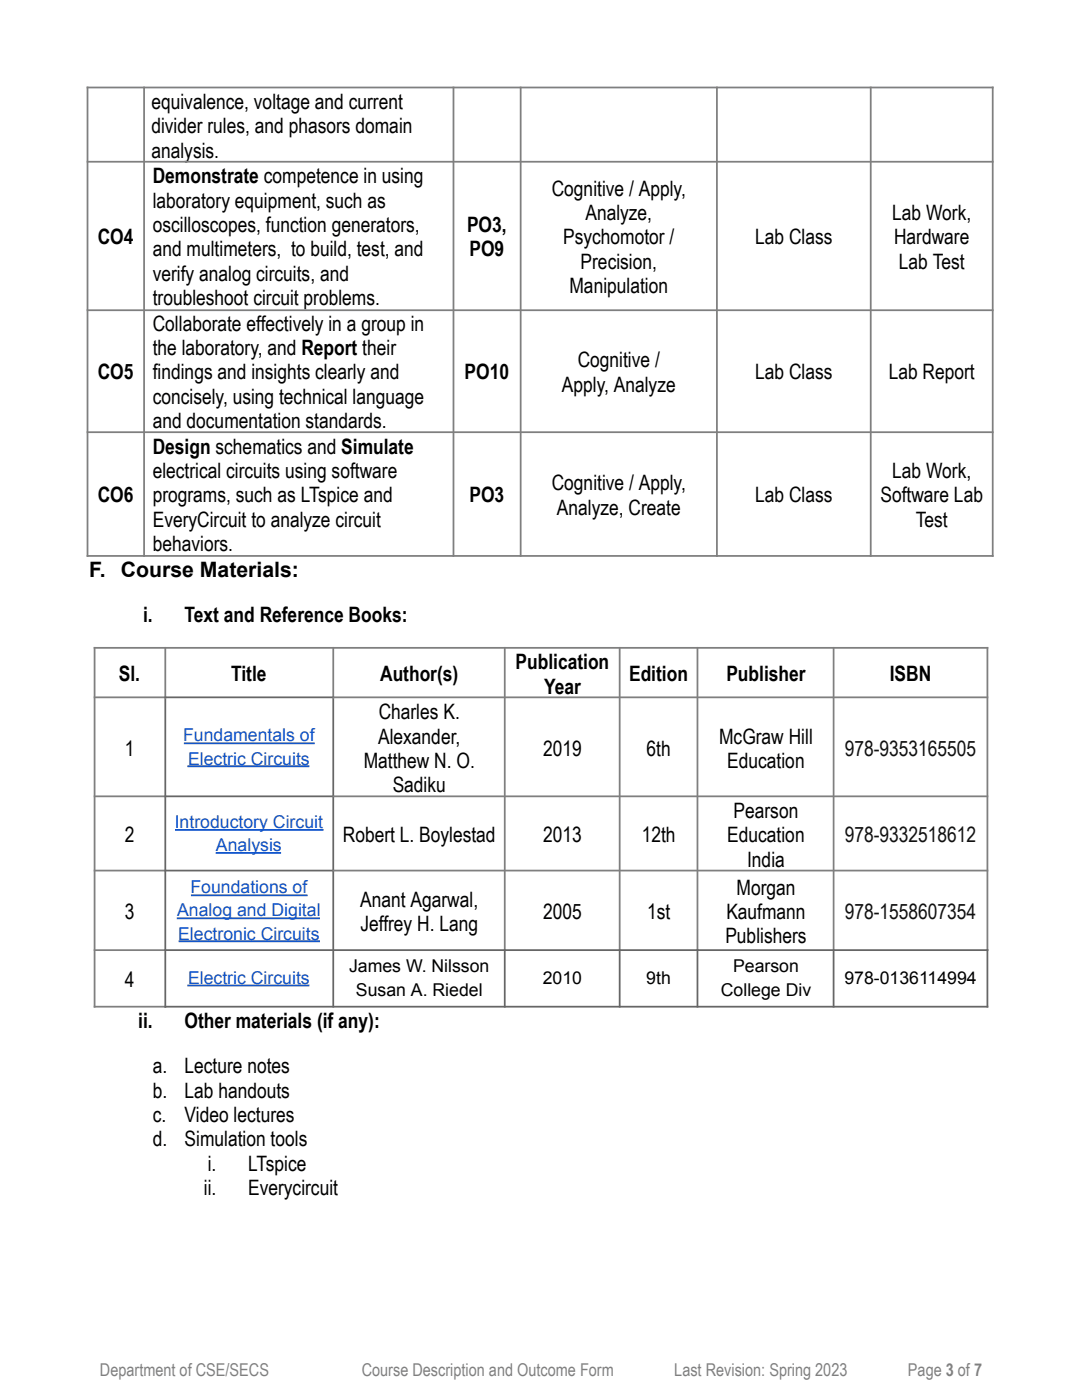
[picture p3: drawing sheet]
<svg xmlns="http://www.w3.org/2000/svg" width="216mm" height="279mm" viewBox="0 0 216 279" stroke-linecap="round" stroke-linejoin="round" font-family="sans-serif">
<defs><g id="words">
<g font-size="4.2">
<text x="30.2" y="21.8">equivalence, voltage and current</text>
<text x="30.2" y="26.6">divider rules, and phasors domain</text>
<text x="30.2" y="31.5">analysis.</text>
<text x="30.5" y="36.6">Demonstrate competence in using</text>
<text x="30.5" y="41.4">laboratory equipment, such as</text>
<text x="110.1" y="39">Cognitive / Apply,</text>
<text x="30.5" y="46.3">oscilloscopes, function generators,</text>
<text x="93.2" y="46.3">PO3,</text>
<text x="116.8" y="43.9">Analyze,</text>
<text x="178" y="43.9">Lab Work,</text>
<text x="19.5" y="48.7">CO4</text>
<text x="30.5" y="51.2">and multimeters, to build, test, and</text>
<text x="93.7" y="51.2">PO9</text>
<text x="112.4" y="48.7">Psychomotor /</text>
<text x="115.9" y="53.6">Precision,</text>
<text x="150.7" y="48.7">Lab Class</text>
<text x="178.4" y="48.7">Hardware</text>
<text x="179.4" y="53.6">Lab Test</text>
<text x="30.5" y="56">verify analog circuits, and</text>
<text x="113.6" y="58.4">Manipulation</text>
<text x="30.5" y="60.9">troubleshoot circuit problems.</text>
<text x="30.5" y="66">Collaborate effectively in a group in</text>
<text x="30.5" y="70.9">the laboratory, and Report their</text>
<text x="19.5" y="75.7">CO5</text>
<text x="30.5" y="75.7">findings and insights clearly and</text>
<text x="92.7" y="75.7">PO10</text>
<text x="115.3" y="73.3">Cognitive /</text>
<text x="150.7" y="75.7">Lab Class</text>
<text x="177.3" y="75.7">Lab Report</text>
<text x="30.5" y="80.6">concisely, using technical language</text>
<text x="112.1" y="78.1">Apply, Analyze</text>
<text x="30.5" y="85.4">and documentation standards.</text>
<text x="30.5" y="90.6">Design schematics and Simulate</text>
<text x="30.5" y="95.4">electrical circuits using software</text>
<text x="178" y="95.4">Lab Work,</text>
<text x="19.5" y="100.3">CO6</text>
<text x="30.5" y="100.3">programs, such as LTspice and</text>
<text x="93.7" y="100.3">PO3</text>
<text x="110.1" y="97.8">Cognitive / Apply,</text>
<text x="150.7" y="100.3">Lab Class</text>
<text x="175.7" y="100.3">Software Lab</text>
<text x="30.5" y="105.1">EveryCircuit to analyze circuit</text>
<text x="111.1" y="102.7">Analyze, Create</text>
<text x="182.7" y="105.1">Test</text>
<text x="30.5" y="110">behaviors.</text>
<text x="17.8" y="115.1">F.</text>
<text x="24.1" y="115.1">Course Materials:</text>
<text x="28.5" y="124.2">i.</text>
<text x="36.8" y="124.2">Text and Reference Books:</text>
<text x="23.7" y="136">Sl.</text>
<text x="46.1" y="136">Title</text>
<text x="75.9" y="136">Author(s)</text>
<text x="102.9" y="133.6">Publication</text>
<text x="125.5" y="136">Edition</text>
<text x="144.9" y="136">Publisher</text>
<text x="177.5" y="136">ISBN</text>
<text x="75.6" y="143.5">Charles K.</text>
<text x="108.6" y="138.4">Year</text>
<text x="75.5" y="148.4">Alexander,</text>
<text x="143.5" y="148.4">McGraw Hill</text>
<text x="24.9" y="150.8">1</text>
<text x="72.6" y="153.3">Matthew N. O.</text>
<text x="108.4" y="150.8">2019</text>
<text x="129" y="150.8">6th</text>
<text x="145.1" y="153.3">Education</text>
<text x="78.4" y="158.1">Sadiku</text>
<text x="146.4" y="163.2">Pearson</text>
<text x="24.9" y="168.1">2</text>
<text x="68.4" y="168.1">Robert L. Boylestad</text>
<text x="108.4" y="168.1">2013</text>
<text x="128" y="168.1">12th</text>
<text x="145.1" y="168.1">Education</text>
<text x="149.1" y="173">India</text>
<text x="147" y="178.6">Morgan</text>
<text x="24.9" y="183.4">3</text>
<text x="71.9" y="181">Anant Agarwal,</text>
<text x="71.9" y="185.9">Jeffrey H. Lang</text>
<text x="108.4" y="183.4">2005</text>
<text x="129.1" y="183.4">1st</text>
<text x="144.9" y="183.4">Kaufmann</text>
<text x="144.7" y="188.3">Publishers</text>
<text x="24.9" y="196.9">4</text>
<text x="27.6" y="205.1">ii.</text>
<text x="36.8" y="205.1">Other materials (if any):</text>
<text x="30.5" y="214.2">a.</text>
<text x="36.8" y="214.2">Lecture notes</text>
<text x="30.5" y="219.1">b.</text>
<text x="36.8" y="219.1">Lab handouts</text>
<text x="30.5" y="223.9">c.</text>
<text x="36.8" y="223.9">Video lectures</text>
<text x="30.5" y="228.8">d.</text>
<text x="36.8" y="228.8">Simulation tools</text>
<text x="41.4" y="233.6">i.</text>
<text x="49.5" y="233.6">LTspice</text>
<text x="40.7" y="238.5">ii.</text>
<text x="49.5" y="238.5">Everycircuit</text>
</g>
<g font-size="4.2" fill="#111">
<text x="168.6" y="150.8">978-9353165505</text>
<text x="168.6" y="168.1">978-9332518612</text>
<text x="168.6" y="183.4">978-1558607354</text>
</g>
<g font-size="3.5" fill="#15c">
<text x="36.5" y="147.9">Fundamentals of</text>
<text x="37.5" y="152.6">Electric Circuits</text>
<text x="34.9" y="165.2">Introductory Circuit</text>
<text x="43.1" y="169.9">Analysis</text>
<text x="38" y="178.2">Foundations of</text>
<text x="35.4" y="182.9">Analog and Digital</text>
<text x="35.6" y="187.5">Electronic Circuits</text>
<text x="37.5" y="196.4">Electric Circuits</text>
</g>
<g font-size="3.5">
<text x="69.7" y="194.1">James W. Nilsson</text>
<text x="108.3" y="196.4">2010</text>
<text x="129" y="196.4">9th</text>
<text x="146.3" y="194.1">Pearson</text>
<text x="168.5" y="196.4">978-0136114994</text>
<text x="71" y="198.7">Susan A. Riedel</text>
<text x="143.8" y="198.7">College Div</text>
</g>
<g font-size="3.5" fill="#808080">
<text x="19.9" y="274.5">Department of CSE/SECS</text>
<text x="72.2" y="274.5">Course Description and Outcome Form</text>
<text x="134.5" y="274.5">Last Revision: Spring 2023</text>
<text x="181.2" y="274.5">Page 3 of 7</text>
</g>
</g></defs>
<path d="M36.7 148.3h26.1M37.4 152.9h24.3M34.9 165.6h29.7M38.1 178.7h23.3M43 170.2h13.1M35.3 183.3h28.6M35.6 187.9h28.3M37.4 196.7h24.3" fill="none" stroke="#15c" stroke-width=".35"/>
<g fill="none" stroke="#7f7f7f" stroke-width=".35">
<path d="M17.3 17.5h181M17.5 17.3v93.8M28.8 17.3v93.8M90.5 17.3v93.8M103.9 17.3v93.8M143.1 17.3v93.8M173.7 17.3v93.8M198.1 17.3v93.8M17.3 32.3h181M17.3 61.9h181M17.3 86.3h181M17.3 110.9h181"/>
<path d="M18.7 129.3h178.5M18.7 139.2h14.5M18.9 129.1v72M33 129.1v10.2M66.3 139.2h130.9M66.5 129.1v10.2M100.7 129.1v60.7M123.6 129.1v60.7M139.2 129.1v60.7M166.3 129.1v60.7M197 129.1v60.7M18.7 158.9h14.5"/>
<path d="M66.3 158.9h130.9M18.7 173.7h14.5M66.3 173.7h130.9M18.7 189.6h14.5M18.7 200.9h14.5"/>
</g>
<path d="M32.8 139.2h33.9M33 139.3v61.8M66.5 139.3v61.8M32.8 158.9h33.9M32.8 173.7h33.9M32.8 189.6h164.4M100.7 189.4v11.7M123.6 189.4v11.7M139.2 189.4v11.7M166.3 189.4v11.7M197 189.4v11.7M32.8 200.9h164.4" fill="none" stroke="#666" stroke-width=".35"/>
<use href="#words"/>
</svg>
